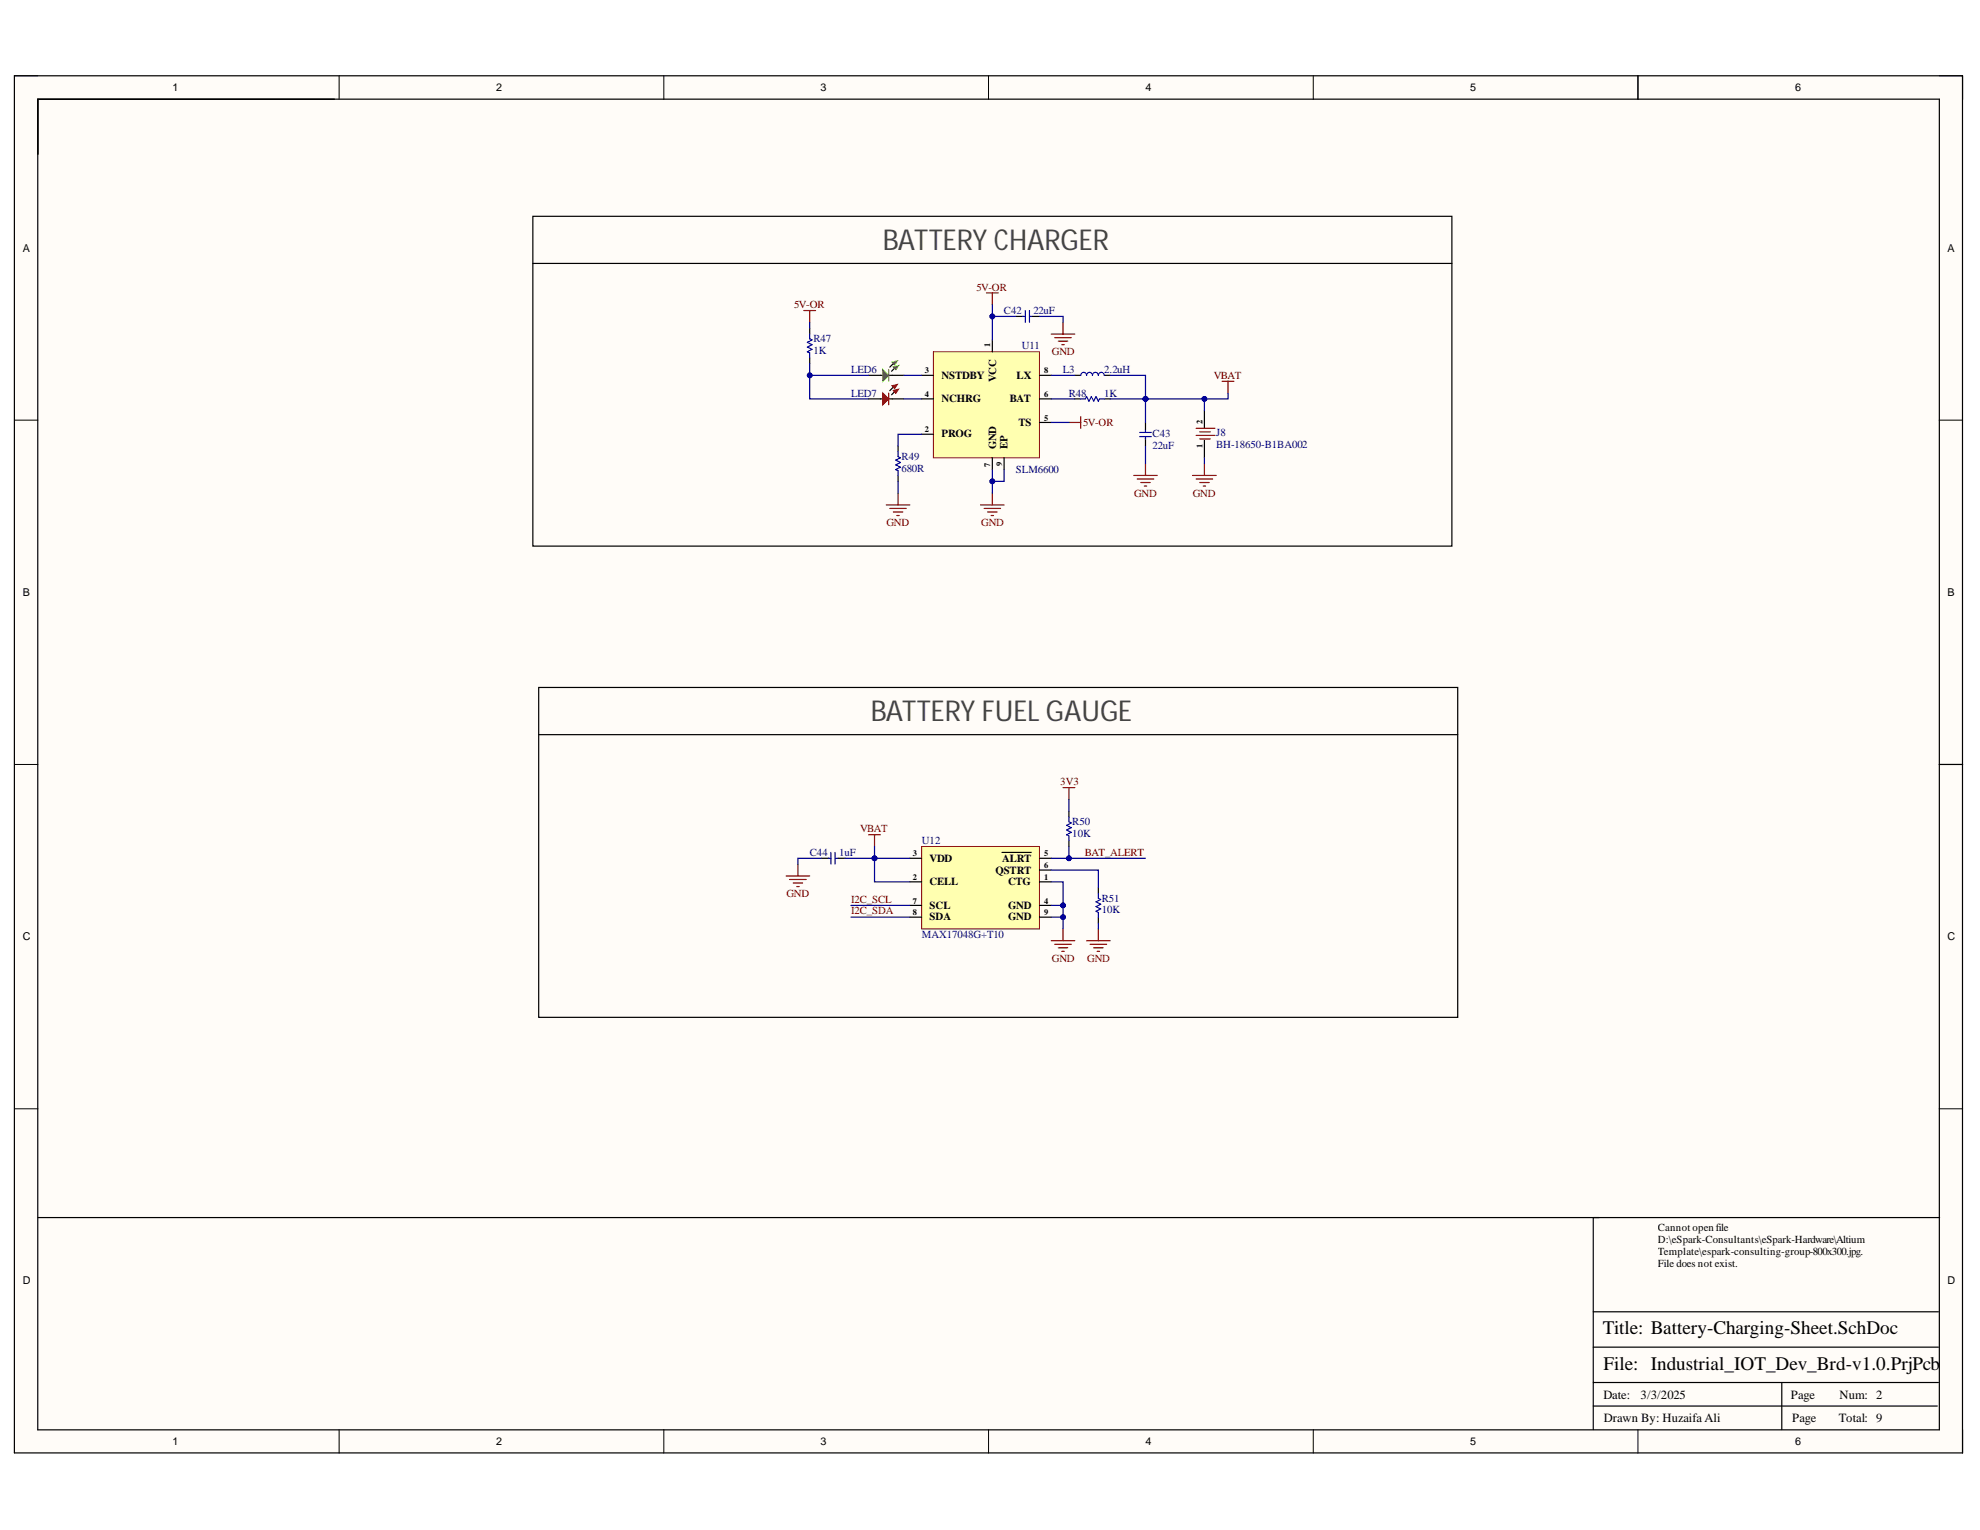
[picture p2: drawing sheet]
<svg xmlns="http://www.w3.org/2000/svg" width="279mm" height="216mm" viewBox="0 0 279 216" stroke-linecap="round" stroke-linejoin="round" font-family="sans-serif">
<defs><g id="words">
<g font-size="4.1" fill="#434343">
<text x="124.6" y="35.3">BATTERY CHARGER</text>
<text x="122.9" y="101.7">BATTERY FUEL GAUGE</text>
</g>
<g font-size="2.7">
<text x="226.2" y="188.3">Title: Battery-Charging-Sheet.SchDoc</text>
<text x="226.3" y="193.3">File: Industrial_IOT_Dev_Brd-v1.0.PrjPcb</text>
</g>
<g font-size="1.8">
<text x="226.3" y="197.4">Date:</text>
<text x="231.5" y="197.4">3/3/2025</text>
<text x="252.7" y="197.4">Page</text>
<text x="259.6" y="197.4">Num: 2</text>
<text x="226.3" y="200.7">Drawn By: Huzaifa Ali</text>
<text x="252.9" y="200.7">Page</text>
<text x="259.5" y="200.7">Total: 9</text>
</g>
<g font-size="1.5">
<text x="24.4" y="12.9">1</text>
<text x="70" y="12.9">2</text>
<text x="115.8" y="12.9">3</text>
<text x="161.6" y="12.9">4</text>
<text x="207.5" y="12.9">5</text>
<text x="253.3" y="12.9">6</text>
<text x="3.2" y="35.5">A</text>
<text x="274.8" y="35.5">A</text>
<text x="132.9" y="53.4">NSTDBY</text>
<text x="140.6" y="53.9" transform="rotate(-90 140.6 53.9)">VCC</text>
<text x="143.4" y="53.4">LX</text>
<text x="132.9" y="56.7">NCHRG</text>
<text x="142.5" y="56.7">BAT</text>
<text x="132.9" y="61.7">PROG</text>
<text x="140.6" y="63.4" transform="rotate(-90 140.6 63.4)">GND</text>
<text x="142.2" y="63.4" transform="rotate(-90 142.2 63.4)">EP</text>
<text x="143.7" y="60.1">TS</text>
<text x="3.2" y="84.1">B</text>
<text x="274.8" y="84.1">B</text>
<text x="131.2" y="124.9">CELL</text>
<text x="131.2" y="121.6">VDD</text>
<text x="140.5" y="123.3">QSTRT</text>
<text x="141.4" y="121.6">ALRT</text>
<text x="142.3" y="124.9">CTG</text>
<text x="131.2" y="128.3">SCL</text>
<text x="131.2" y="129.9">SDA</text>
<text x="142.3" y="128.3">GND</text>
<text x="142.3" y="129.9">GND</text>
<text x="3.2" y="132.7">C</text>
<text x="274.8" y="132.7">C</text>
<text x="234" y="173.8">Cannot open file</text>
<text x="234" y="175.5">D:\eSpark-Consultants\eSpark-Hardware\Altium</text>
<text x="234" y="177.2">Template\espark-consulting-group-800x300.jpg.</text>
<text x="234" y="178.8">File does not exist.</text>
<text x="3.2" y="181.2">D</text>
<text x="274.8" y="181.2">D</text>
<text x="24.4" y="203.9">1</text>
<text x="70" y="203.9">2</text>
<text x="115.8" y="203.9">3</text>
<text x="161.6" y="203.9">4</text>
<text x="207.5" y="203.9">5</text>
<text x="253.3" y="203.9">6</text>
</g>
<g font-size="1.5" fill="#800000">
<text x="137.8" y="41">5V-OR</text>
<text x="112.1" y="43.5">5V-OR</text>
<text x="148.4" y="50.1">GND</text>
<text x="171.3" y="53.4">VBAT</text>
<text x="152.8" y="60.1">5V-OR</text>
<text x="160" y="70.1">GND</text>
<text x="168.3" y="70.1">GND</text>
<text x="125.1" y="74.2">GND</text>
<text x="138.5" y="74.2">GND</text>
<text x="149.6" y="110.8">3V3</text>
<text x="121.4" y="117.5">VBAT</text>
<text x="153.1" y="120.7">BAT_ALERT</text>
<text x="111" y="126.6">GND</text>
<text x="120.1" y="127.4">I2C_SCL</text>
<text x="120.1" y="129">I2C_SDA</text>
<text x="148.4" y="135.7">GND</text>
<text x="153.4" y="135.7">GND</text>
</g>
<g font-size="1.5" fill="#000080">
<text x="141.7" y="44.3">C42</text>
<text x="145.8" y="44.3">22uF</text>
<text x="114.8" y="48.3">R47</text>
<text x="114.8" y="50">1K</text>
<text x="120.1" y="52.6">LED6</text>
<text x="144.2" y="49.3">U11</text>
<text x="150" y="52.6">L3</text>
<text x="155.8" y="52.6">2.2uH</text>
<text x="120.1" y="56">LED7</text>
<text x="150.8" y="56">R48</text>
<text x="155.8" y="56">1K</text>
<text x="127.2" y="64.9">R49</text>
<text x="162.6" y="61.7">C43</text>
<text x="162.6" y="63.4">22uF</text>
<text x="171.6" y="61.6">J8</text>
<text x="171.6" y="63.2">BH-18650-B1BA002</text>
<text x="127.2" y="66.5">680R</text>
<text x="143.4" y="66.7">SLM6600</text>
<text x="130.1" y="119.1">U12</text>
<text x="151.3" y="116.4">R50</text>
<text x="151.3" y="118.1">10K</text>
<text x="114.3" y="120.7">C44</text>
<text x="118.4" y="120.7">1uF</text>
<text x="155.5" y="127.3">R51</text>
<text x="155.5" y="128.9">10K</text>
<text x="130.1" y="132.4">MAX17048G+T10</text>
</g>
<g font-size="1.2">
<text x="130.5" y="52.7">3</text>
<text x="139.7" y="49" transform="rotate(-90 139.7 49)">1</text>
<text x="147.3" y="52.7">8</text>
<text x="130.5" y="56">4</text>
<text x="147.3" y="59.4">5</text>
<text x="147.3" y="56">6</text>
<text x="169.7" y="59.8" transform="rotate(-90 169.7 59.8)">2</text>
<text x="130.5" y="61">2</text>
<text x="139.7" y="65.9" transform="rotate(-90 139.7 65.9)">7</text>
<text x="141.4" y="65.8" transform="rotate(-90 141.4 65.8)">9</text>
<text x="169.7" y="63.2" transform="rotate(-90 169.7 63.2)">1</text>
<text x="128.8" y="124.1">2</text>
<text x="128.8" y="120.8">3</text>
<text x="147.3" y="124.1">1</text>
<text x="147.3" y="122.5">6</text>
<text x="147.3" y="120.8">5</text>
<text x="128.8" y="127.5">7</text>
<text x="128.8" y="129.1">8</text>
<text x="147.3" y="127.5">4</text>
<text x="147.3" y="129.1">9</text>
</g>
</g></defs>
<g fill="#fffcf8">
<path d="M2 10.7h275v194.4h-275z" fill-rule="evenodd"/>
<path d="M5.4 14h268.2v187.7h-268.2z" fill-rule="evenodd"/>
</g>
<g fill="none" stroke="#000" stroke-width=".14">
<path d="M2 10.7h3.4M47.9 10.7v3.3M93.7 10.7v3.3M139.5 10.7v3.3M185.3 10.7v3.3M231.1 10.7v3.3M273.6 10.7h3.4v3.3M2 59.3h3.4M273.6 59.3h3.4M2 107.9h3.4M273.6 107.9h3.4M2 156.5h3.4"/>
<path d="M273.6 156.5h3.4M47.9 201.7v3.4M93.7 201.7v3.4M139.5 201.7v3.4M185.3 201.7v3.4M231.1 201.7v3.4M277 201.7v3.4"/>
</g>
<path d="M2 10.7h274.9v194.3h-274.9zM5.3 14h268.4v187.8h-268.4zM231.1 10.7v3.3M273.7 107.9h3.3M273.7 171.8h-48.9v29.9M224.8 198.4h48.6M224.8 195.1h48.7M224.8 190.1h48.7M224.8 185.1h48.7M251.4 195.1v6.6" fill="none" stroke="#000" stroke-width=".17"/>
<path d="M131.7 49.6h15v15h-15z" fill-rule="evenodd" fill="#ffffb0"/>
<path d="M131.7 49.6h15v15h-15z" fill="none" stroke="#800000" stroke-width=".14"/>
<path d="M126.2 52l-.4 .4M130.1 53h1.6M130.1 56.3h1.6M140 48v1.6M146.7 53h1.6M146.7 56.3h1.6M146.7 59.6h1.6M130.1 61.3h1.6M140 64.6v1.7M141.7 64.6v1.7" fill="none" stroke="#000" stroke-width=".17"/>
<path d="M139.2 41.3h1.7M140 41.3v1.7M138.4 71.3h3.3M138.9 71.7h2.3M139.4 72.2h1.3M139.9 72.7h.3M140 69.6v1.7" fill="none" stroke="#800000" stroke-width=".17"/>
<path d="M126 51.8l.8-.2-.4 .6z" fill-rule="evenodd" fill="#0f0"/>
<path d="M126 51.8l.8-.2-.4 .6z" fill="none" stroke="#0f0" stroke-width=".14"/>
<path d="M126.1 51.3l-.5 .5" fill="none" stroke="#000" stroke-width=".17"/>
<path d="M125.9 51.1l.7-.2-.3 .6z" fill-rule="evenodd" fill="#0f0"/>
<path d="M125.9 51.1l.7-.2-.3 .6z" fill="none" stroke="#0f0" stroke-width=".14"/>
<path d="M122.6 53h2M125.4 53h2.2" fill="none" stroke="#000" stroke-width=".17"/>
<path d="M125.4 52.1v1.7" fill="none" stroke="#0f0" stroke-width=".17"/>
<path d="M124.6 52.1l.8 .9-.8 .8z" fill="#0f0"/>
<path d="M124.6 52.1l.8 .9-.8 .8z" fill="none" stroke="#0f0" stroke-width=".17"/>
<path d="M126.2 55.3l-.4 .4" fill="none" stroke="#000" stroke-width=".17"/>
<path d="M126 55.1l.8-.2-.4 .6z" fill-rule="evenodd" fill="#c00"/>
<path d="M126 55.1l.8-.2-.4 .6z" fill="none" stroke="#c00" stroke-width=".14"/>
<path d="M126.1 54.6l-.5 .5" fill="none" stroke="#000" stroke-width=".17"/>
<path d="M125.9 54.4l.7-.2-.3 .6z" fill-rule="evenodd" fill="#c00"/>
<path d="M125.9 54.4l.7-.2-.3 .6z" fill="none" stroke="#c00" stroke-width=".14"/>
<path d="M122.6 56.3h2M125.4 56.3h2.2" fill="none" stroke="#000" stroke-width=".17"/>
<path d="M125.4 55.5v1.6" fill="none" stroke="#c00" stroke-width=".17"/>
<path d="M124.6 55.5l.8 .8-.8 .8z" fill="#c00"/>
<path d="M124.6 55.5l.8 .8-.8 .8z" fill="none" stroke="#c00" stroke-width=".17"/>
<g fill="none" stroke="#000" stroke-width=".17">
<path d="M75.2 30.5h129.7v46.6h-129.7zM75.2 37.2h129.7M114.3 46.3v.8M114.3 50.5v.8M143.4 44.7h1M145.7 44.7h1M151.7 53h.8M151.7 56.3h.8M155.8 53h.9M155.8 56.3h.9M161.6 59.6v1M170 58v2.4"/>
<path d="M126.7 62.9v.9M126.7 67.1v.8M161.6 61.9v1M170 62.1v2.5"/>
</g>
<path d="M114.3 47.1v.7l.3 .2-.7 .3 .7 .3-.7 .4 .7 .3-.7 .3 .4 .2v.7M144.4 44.7h.3M144.7 43.8v1.7M145.3 43.8v1.7M145.3 44.7h.4M152.5 53a.41 .41 0 0 1 .4-.5 .41 .41 0 0 1 .4 .5 .41 .41 0 0 1 .4-.5 .41 .41 0 0 1 .5 .5 .41 .41 0 0 1 .4-.5 .41 .41 0 0 1 .4 .5 .42 .42 0 0 1 .4-.5 .42 .42 0 0 1 .4 .5M152.5 56.3h.7l.1-.3 .4 .6 .3-.6 .3 .6 .4-.6 .3 .6 .2-.3h.6M126.7 63.8v.6l.4 .2-.7 .3 .7 .4-.7 .3 .7 .3-.7 .4 .3 .1v.7M160.8 61.6h1.7M160.8 61h1.7M161.6 60.6v.3M161.6 61.6v.3" fill="none" stroke="#00f" stroke-width=".17"/>
<g fill="none" stroke="#800000" stroke-width=".17">
<path d="M113.4 43.8h1.7M114.3 43.8v1.7M148.3 47.1h3.4M148.8 47.6h2.4M149.3 48.1h1.4M149.8 48.6h.4M150 45.5v1.6M150.8 59.6h1.7M152.5 58.8v1.6M172.5 53.8h1.6M173.3 53.8v1.7M125.1 71.3h3.3"/>
<path d="M125.6 71.7h2.3M126.1 72.2h1.3M126.6 72.7h.3M126.7 69.6v1.7M160 67.1h3.3M160.5 67.6h2.3M161 68.1h1.3M161.5 68.6h.3M161.6 65.4v1.7M168.3 67.1h3.3M168.8 67.6h2.3M169.3 68.1h1.3"/>
<path d="M169.8 68.6h.3M170 65.4v1.7"/>
</g>
<path d="M168.8 61.4h2.7M168.8 60.4h2.7M169.3 61.9h1.5M169.3 60.9h1.5" fill="none" stroke="#800" stroke-width=".17"/>
<path d="M130.1 119.4h16.6v11.7h-16.6z" fill-rule="evenodd" fill="#ffffb0"/>
<path d="M130.1 119.4h16.6v11.7h-16.6z" fill="none" stroke="#800000" stroke-width=".14"/>
<g fill="none" stroke="#000" stroke-width=".17">
<path d="M76 97h129.7v46.6h-129.7zM76 103.7h129.7M150.8 114.5v.8M150.8 118.6v.8M115.9 121.1h1.1M118.2 121.1h1M128.4 124.4h1.7M128.4 121.1h1.7M128.4 127.8h1.7M128.4 129.4h1.7M141.4 120.3h4.1M146.7 124.4h1.6"/>
<path d="M146.7 121.1h1.6M146.7 122.8h1.6M146.7 127.8h1.6M146.7 129.4h1.6M155 125.3v.8M155 129.4v.9M5.4 171.8h220.3"/>
</g>
<g fill="none" stroke="#800000" stroke-width=".17">
<path d="M122.6 117.8h1.6M123.4 117.8v1.6M150 111.1h1.7M150.8 111.1v1.7M110.9 123.6h3.4M111.4 124.1h2.4M111.9 124.6h1.4M112.4 125.1h.4M112.6 121.9v1.7M148.3 132.7h3.4M148.8 133.2h2.4M149.3 133.7h1.4"/>
<path d="M149.8 134.2h.4M150 131.1v1.6M153.3 132.7h3.4M153.8 133.2h2.4M154.3 133.7h1.4M154.8 134.2h.4M155 131.1v1.6"/>
</g>
<path d="M150.8 115.3v.7l.4 .1-.7 .4 .7 .3-.7 .3 .7 .4-.7 .3 .3 .2v.6M116.9 121.1h.4M117.3 120.3v1.6M117.8 120.3v1.6M117.9 121.1h.3M155 126.1v.7l.3 .1-.6 .4 .6 .3-.6 .3 .6 .4-.6 .3 .3 .2v.6" fill="none" stroke="#00f" stroke-width=".17"/>
<path d="M141.7 66.3v1.6h-1.7" fill="none" stroke="#000080" stroke-width=".17"/>
<circle cx="140" cy="67.9" r=".33" fill="#000080"/>
<circle cx="140" cy="67.9" r=".33" fill="none" stroke="#000080" stroke-width=".14"/>
<path d="M114.3 53h8.3M114.3 45.5v.8M127.6 53h2.5M127.6 56.3h2.5M148.3 59.6h2.5M126.7 67.9v1.7M130.1 61.3h-3.4v1.6" fill="none" stroke="#000080" stroke-width=".17"/>
<circle cx="114.3" cy="53" r=".33" fill="#000080"/>
<circle cx="114.3" cy="53" r=".33" fill="none" stroke="#000080" stroke-width=".14"/>
<path d="M140 44.7h3.4M146.7 44.7h3.3v.8M148.3 53h3.4" fill="none" stroke="#000080" stroke-width=".17"/>
<circle cx="140" cy="44.7" r=".33" fill="#000080"/>
<circle cx="140" cy="44.7" r=".33" fill="none" stroke="#000080" stroke-width=".14"/>
<path d="M161.6 56.3v3.3" fill="none" stroke="#000080" stroke-width=".17"/>
<circle cx="161.6" cy="56.3" r=".33" fill="#000080"/>
<circle cx="161.6" cy="56.3" r=".33" fill="none" stroke="#000080" stroke-width=".14"/>
<path d="M170 56.3v1.7M161.6 62.9v2.5" fill="none" stroke="#000080" stroke-width=".17"/>
<circle cx="170" cy="56.3" r=".33" fill="#000080"/>
<circle cx="170" cy="56.3" r=".33" fill="none" stroke="#000080" stroke-width=".14"/>
<path d="M148.3 56.3h3.4M156.7 56.3h4.9M170 64.6v.8" fill="none" stroke="#000080" stroke-width=".17"/>
<circle cx="161.6" cy="56.3" r=".33" fill="#000080"/>
<circle cx="161.6" cy="56.3" r=".33" fill="none" stroke="#000080" stroke-width=".14"/>
<path d="M120.1 127.8h8.3M120.1 129.4h8.3M148.3 122.8h6.7v2.5M148.3 124.4h1.7v3.4M155 130.3v.8" fill="none" stroke="#000080" stroke-width=".17"/>
<circle cx="150" cy="127.8" r=".33" fill="#000080"/>
<circle cx="150" cy="127.8" r=".33" fill="none" stroke="#000080" stroke-width=".14"/>
<path d="M123.4 121.1v3.3h5" fill="none" stroke="#000080" stroke-width=".17"/>
<circle cx="123.4" cy="121.1" r=".33" fill="#000080"/>
<circle cx="123.4" cy="121.1" r=".33" fill="none" stroke="#000080" stroke-width=".14"/>
<path d="M123.4 119.4v1.7h5" fill="none" stroke="#000080" stroke-width=".17"/>
<circle cx="123.4" cy="121.1" r=".33" fill="#000080"/>
<circle cx="123.4" cy="121.1" r=".33" fill="none" stroke="#000080" stroke-width=".14"/>
<path d="M148.3 127.8h1.7v1.6h-1.7" fill="none" stroke="#000080" stroke-width=".17"/>
<circle cx="150" cy="129.4" r=".33" fill="#000080"/>
<circle cx="150" cy="129.4" r=".33" fill="none" stroke="#000080" stroke-width=".14"/>
<circle cx="150" cy="127.8" r=".33" fill="#000080"/>
<circle cx="150" cy="127.8" r=".33" fill="none" stroke="#000080" stroke-width=".14"/>
<path d="M150 129.4v1.7" fill="none" stroke="#000080" stroke-width=".17"/>
<circle cx="150" cy="129.4" r=".33" fill="#000080"/>
<circle cx="150" cy="129.4" r=".33" fill="none" stroke="#000080" stroke-width=".14"/>
<path d="M148.3 121.1h13.3" fill="none" stroke="#000080" stroke-width=".17"/>
<circle cx="150.8" cy="121.1" r=".33" fill="#000080"/>
<circle cx="150.8" cy="121.1" r=".33" fill="none" stroke="#000080" stroke-width=".14"/>
<path d="M150.8 112.8v1.7M150.8 119.4v1.7" fill="none" stroke="#000080" stroke-width=".17"/>
<circle cx="150.8" cy="121.1" r=".33" fill="#000080"/>
<circle cx="150.8" cy="121.1" r=".33" fill="none" stroke="#000080" stroke-width=".14"/>
<path d="M119.2 121.1h4.2" fill="none" stroke="#000080" stroke-width=".17"/>
<circle cx="123.4" cy="121.1" r=".33" fill="#000080"/>
<circle cx="123.4" cy="121.1" r=".33" fill="none" stroke="#000080" stroke-width=".14"/>
<path d="M114.3 51.3v5h8.3M115.9 121.1h-3.3v.8" fill="none" stroke="#000080" stroke-width=".17"/>
<circle cx="114.3" cy="53" r=".33" fill="#000080"/>
<circle cx="114.3" cy="53" r=".33" fill="none" stroke="#000080" stroke-width=".14"/>
<path d="M173.3 55.5v.8h-11.7" fill="none" stroke="#000080" stroke-width=".17"/>
<circle cx="161.6" cy="56.3" r=".33" fill="#000080"/>
<circle cx="161.6" cy="56.3" r=".33" fill="none" stroke="#000080" stroke-width=".14"/>
<circle cx="170" cy="56.3" r=".33" fill="#000080"/>
<circle cx="170" cy="56.3" r=".33" fill="none" stroke="#000080" stroke-width=".14"/>
<path d="M140 66.3v3.3" fill="none" stroke="#000080" stroke-width=".17"/>
<circle cx="140" cy="67.9" r=".33" fill="#000080"/>
<circle cx="140" cy="67.9" r=".33" fill="none" stroke="#000080" stroke-width=".14"/>
<path d="M140 43v5" fill="none" stroke="#000080" stroke-width=".17"/>
<circle cx="140" cy="44.7" r=".33" fill="#000080"/>
<circle cx="140" cy="44.7" r=".33" fill="none" stroke="#000080" stroke-width=".14"/>
<path d="M156.7 53h4.9v3.3" fill="none" stroke="#000080" stroke-width=".17"/>
<circle cx="161.6" cy="56.3" r=".33" fill="#000080"/>
<circle cx="161.6" cy="56.3" r=".33" fill="none" stroke="#000080" stroke-width=".14"/>
<use href="#words"/>
</svg>
